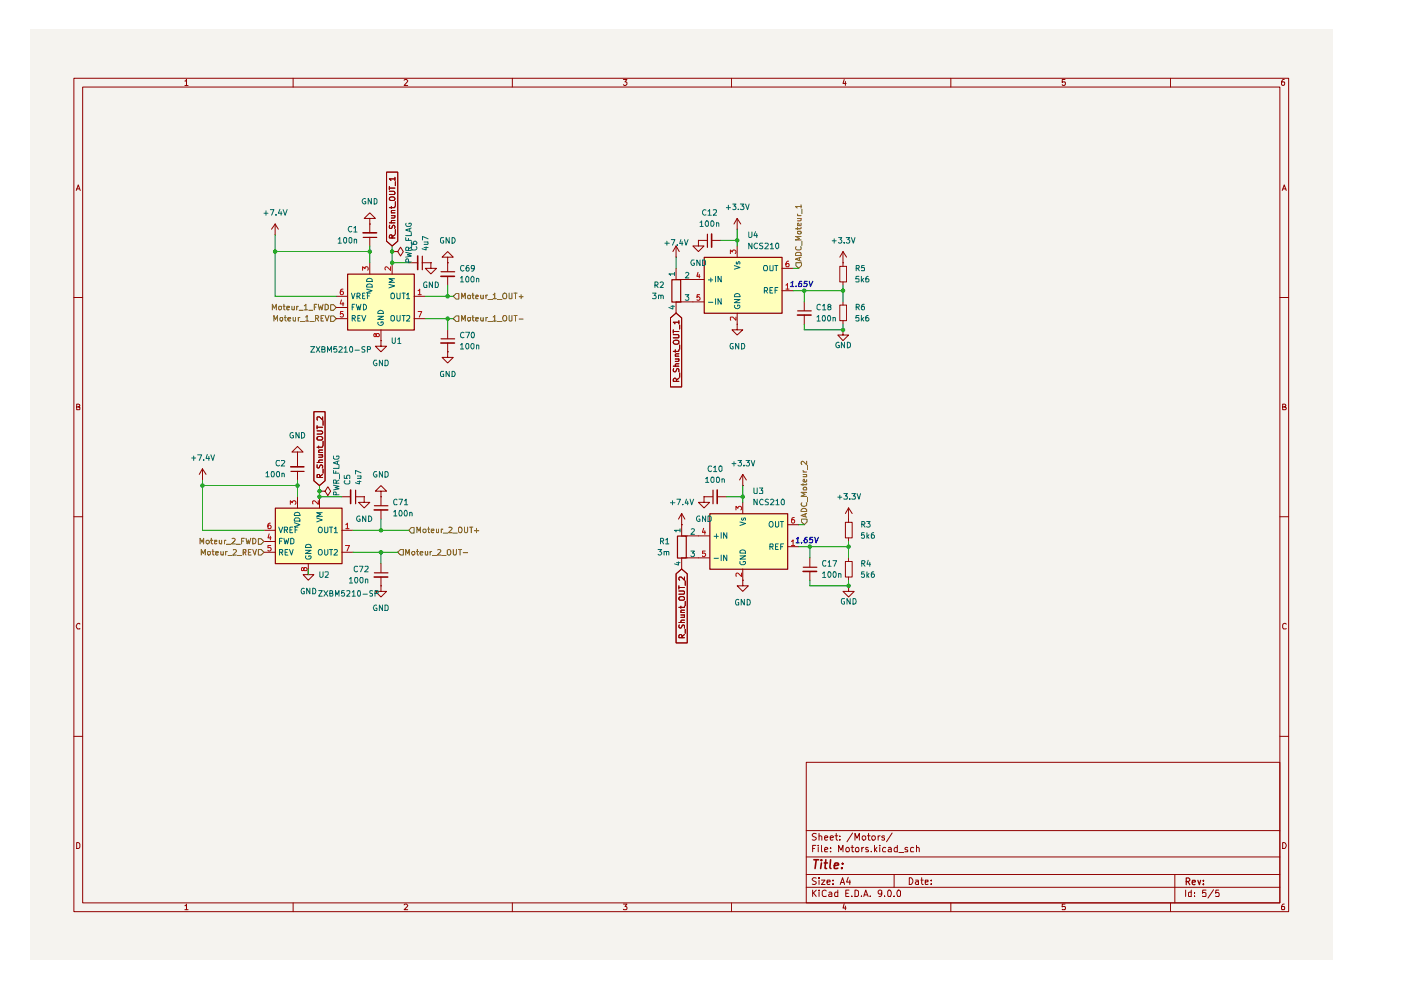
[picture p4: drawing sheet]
<svg xmlns="http://www.w3.org/2000/svg" width="297mm" height="210mm" viewBox="0 0 297 210" stroke-linecap="round" stroke-linejoin="round" font-family="sans-serif">
<path d="M6.3 6.4h276.2v197.1h-276.2z" fill="#f5f3ef"/>
<g fill="none" stroke="#910000" stroke-width=".21">
<path d="M15.7 16.6h257.5v176.7h-257.5zM17.5 18.5h253.9v172.9h-253.9zM39.2 17.2h.2l.1-.4v1.3M39.2 18.1h.7M62.1 16.6v1.9M85.7 17l.2-.2h.3l.2 .3-.7 1h.7M108.6 16.6v1.9M132.2 16.8h.7l-.4 .6 .4 .1v.4l-.2 .2h-.4l-.1-.2M155.1 16.6v1.9M179 16.8l-.3 .9h.7M179.2 17.3v.8M201.6 16.6v1.9"/>
<path d="M225.8 16.8h-.6v.6h.6l.1 .1-.1 .5-.4 .1-.2-.2M248.2 16.6v1.9M272.3 16.8h-.3a.93 .93 0 0 0-.2 1.2h.5l.1-.5-.1-.1h-.5l-.1 .1M16.2 40.4l.4-1.2 .4 1.2M16.3 40h.5M271.9 40.4l.4-1.2 .4 1.2M272 40h.6M15.7 63.1h1.8M271.4 63.1h1.8M16.3 86.3h.4l.2-.3-.1-.2-.5-.1v1.2h.5l.1-.5-.2-.1M271.9 86.3l.6-.1v-.4l-.6-.1v1.2h.6l.2-.4-.3-.2M15.7 109.6h1.8"/>
<path d="M271.4 109.6h1.8M16.9 132.3l-.1-.1a.66 .66 0 0 0-.6 .4 .66 .66 0 0 0 .2 .7h.5M272.7 132.3l-.4-.1-.4 .3v.6l.2 .2h.6M15.7 156.1h1.8M271.4 156.1h1.8M16.3 178.6h.3l.3 .4v.6l-.3 .3h-.3zM170.9 161.6h100.5v29.8h-100.5zM170.9 176.1h100.5M172.3 179.9h.4M173 179.2h-.7v1.4M173.1 176.8l-.6-.1-.3 .3 .1 .3 .7 .2 .1 .2a.51 .51 0 0 1-.4 .4 .51 .51 0 0 1-.5 0M173.5 179.2v.1"/>
<path d="M173.5 179.7v.9M173.7 177.3l.3-.1 .2 .2v.7M173.7 176.7v1.4M174.2 179.2v1.2l.1 .2M174.8 177.6l.7-.1-.1-.2-.4-.1-.2 .2 .1 .7h.5M176 177.6l.7-.1-.1-.2-.4-.1-.2 .2 .1 .7h.5M176.1 179.7v.2M177 177.2h.6M177.3 176.7v1.2l.3 .2M178.1 178v.1M178.1 177.3v.1M180.4 179.7h.6"/>
<path d="M180.7 179.2v1.2l.1 .2h.2M180.8 176.6l-1.2 1.9M181.3 178.1v-1.4l.4 1 .5-1v1.4M182.7 179.7v.9M182.9 177.3h.6l.1 .6-.2 .2h-.4l-.2-.2zM183.1 179.7l-.4 .3M183.9 177.2h.6M184.1 179.7h-.5v.4l.5 .2v.3h-.5M184.1 176.7v1.4h.4M184.9 177.3l.4-.1 .3 .3v.4l-.3 .2h-.2l-.3-.2zM185.4 179.2v1.4M185.9 179.7l-.5 .6"/>
<path d="M186.2 177.2v.9M186.5 179.2v.1M186.5 179.7v.9M186.6 177.2l-.4 .3M187.5 177.3l-.3-.1-.3 .2 .6 .3v.4h-.6M187.8 179.7h-.4a.59 .59 0 0 0-.1 .9h.5M188.4 179.7h.4l.2 .2v.7h-.6l-.1-.3 .2-.2 .5-.1M189.1 176.6l-1.1 1.9M190.2 179.2v1.4l-.5-.1a.6 .6 0 0 1 .1-.8h.4M192.4 179.7a.35 .35 0 0 0-.3 0 .35 .35 0 0 0-.2 .3l.5 .3v.3h-.5M193.7 179.7h-.4l-.3 .3 .1 .6h.6M194.3 179.8v-.1a.36 .36 0 0 1 .6 .2v.7"/>
<path d="M194.3 179.2v1.4M271.9 178.6a.65 .65 0 0 1 .8 .7 .65 .65 0 0 1-.8 .6zM39.2 192h.2l.1-.3v1.2M39.2 192.9h.7M62.1 191.4v1.9M85.7 191.9l.2-.2h.3l.2 .2-.7 1h.7M108.6 191.4v1.9M132.2 191.7h.7l-.4 .5 .4 .2v.3l-.1 .2-.6-.1M155.1 191.4v1.9M170.9 188.1h100.5M170.9 185.4h100.5M170.9 181.7h100.5"/>
<path d="M172.3 188.7v1.4M172.5 189.3l.6 .8M173.1 186.2l-.6-.1-.3 .3 .3 .4 .6 .3a.51 .51 0 0 1-.4 .4 .51 .51 0 0 1-.5 0M173.1 188.7l-.8 .8M173.7 188.7v.2M173.7 186.1v.2M173.7 186.6v.9M173.7 189.1v1M174.2 186.6h.7l-.7 .9h.7M174.8 180.2l.7-.2-.1-.3h-.4l-.2 .2 .1 .7h.5M175.2 188.9l-.4-.2-.5 .4 .1 .8 .2 .2 .6-.1M175.3 187l.7-.1-.1-.3h-.5l-.1 .2 .1 .7h.5"/>
<path d="M175.8 189.2l.4-.1 .2 .3v.7h-.6l-.1-.4 .7-.2M176.1 180.5v.1M176.6 187.4v.1M176.6 186.6v.2M177.6 188.7v1.4h-.6v-.9h.6M177.8 180.6v-1.4l.5 1.1 .4-1.1v1.4M178.1 187.5l.5-1.4 .5 1.4M178.3 187.1h.6M179 191.6l-.3 .9h.7M179.2 192.1v.8M179.3 189.4h.5M179.8 186l-.3 1h.8"/>
<path d="M180 188.7h-.7v1.4h.7M180.2 186.6v.9M180.6 190v.1M181.3 188.7h.3l.4 .4v.6l-.2 .4h-.5zM182.6 190v.1M183.1 190.1l.5-1.4 .5 1.4M183.2 189.7h.7M184.5 190v.1M184.7 180.5v.1M185.5 180.1l.4 .5M186.9 189.3v.2l-.5 .1-.2-.3v-.3l.2-.3 .5 .2v.8l-.2 .4h-.3M187.5 190v.1"/>
<path d="M188.2 189l.3-.3a.78 .78 0 0 1 .6 .6 .78 .78 0 0 1-.3 .8l-.5-.1zM189.6 190v.1M189.6 185.4v2.7M190.3 188.8l.4-.1 .2 .3v.8l-.1 .3h-.5l-.1-.3v-.6zM190.6 180.8h1M192.8 186.1a.72 .72 0 0 1 .8 .7 .72 .72 0 0 1-.8 .7zM194.1 186.6h.5l.1 .9M194.7 186.9h-.4l-.2 .3 .2 .3h.4M195.2 186.6h.5M195.4 186.1v1.2l.3 .2M196.2 187l.6-.1v-.3h-.6v.9h.6M197.4 187.4v.1"/>
<path d="M197.4 186.6v.2M201.6 191.4v1.9M225.8 191.7h-.6v.6l.6-.1 .1 .2-.1 .5-.6-.1M248.2 191.4v1.9M249.1 185.4v6M251.4 188.7v1.4M252.6 188.7v1.4h-.5l-.1-.8 .2-.2 .4 .1M253.2 190v.1M253.2 189.2v.2M255.7 188.7h-.7l-.1 .7 .2-.2 .5 .1 .1 .7h-.8M257.3 188.6l-1.2 1.8M258.4 188.7h-.6l-.1 .7 .2-.2 .5 .1v.8l-.7-.1"/>
<path d="M272.3 191.7h-.3a.93 .93 0 0 0-.2 1.2h.5l.1-.5-.1-.2h-.5l-.1 .2"/>
<circle cx="179.7" cy="180.2" r=".44"/>
<circle cx="181.7" cy="180.2" r=".44"/>
</g>
<path d="M251.5 186.9h.5l.3-.3v-.2l-.3-.3h-.5v1.5M251.8 186.9l.5 .7M252.8 187.1l.6-.1v-.4h-.5l-.1 .2 .1 .7h.5M254 186.6l.3 1 .3-1M255.1 187.4v.2M255.1 186.6v.2" fill="none" stroke="#910000" stroke-width=".25"/>
<path d="M172.6 182.3h1M173.1 182.3l-.3 1.8M174.2 182.3v.2M174.2 183l-.2 1.1M174.8 183h.6M175.1 182.3l-.2 1.8h.4M176.1 182.3l-.2 1.6 .3 .2M176.9 183.6l.9-.2-.1-.4h-.7l-.1 .9 .1 .2h.6M178.5 184v.1M178.6 183v.2" fill="none" stroke="#910000" stroke-width=".34"/>
<g fill="#ffb">
<path d="M149.3 54.5h16.5v11.9h-16.5z"/>
<path d="M58.3 107.7h14.2v11.8h-14.2z"/>
<path d="M73.7 58.1h14.1v11.8h-14.1z"/>
<path d="M150.5 108.9h16.5v11.8h-16.5z"/>
</g>
<path d="M168.7 55.7h1.2v.6l-.6 .6-.6-.6z" fill="#f5f3ef"/>
<g fill="none" stroke="#765500" stroke-width=".21">
<path d="M168.7 55.7h1.2v.6l-.6 .6-.6-.6zM168.7 53.7l.3-.2h.6l.2 .2v.5h-1.1zM168.8 52.3l-.1 .4 .3 .3h.6l.2-.2v-.5M169.1 45.4l.2 .3M169.1 48.2v.5M169.1 46.3h.7M169.1 45.7h.7M169.2 49h.6v.5h-.6zM169.5 54.7v.5M169.8 46.3v.4l-.7 .1M169.8 54.5l-1.1 .4 1.1 .5M169.8 50.1h-1.1l.8 .4-.8 .4h1.1"/>
<path d="M169.8 48.2v.2l-.1 .1h-1M169.8 47.3v.5h-.6v-.5h.1l.2 .5M169.8 43.8h-1.1l.3 .3M169.8 43.4v.7M170 44.4v.9M170 51.1v1"/>
</g>
<path d="M142.5 59.3h1.8v4.8h-1.8zM149.3 54.6h16.5v11.8h-16.5zM150 49.7v2.8M169.1 65.9h2.9" fill="none" stroke="#910000" stroke-width=".25"/>
<g fill="none" stroke="#910000" stroke-width=".21">
<path d="M143.3 54.5h.1M143.3 56.9v2.4h6M143.3 52.2v2.3M143.3 52.2l-.6 1.1M143.3 52.2l.7 1.1M148.1 51v1.2h1.2l-1.2 1.1-1.2-1.1h1.2M148.1 51h.1M148.1 51h1.8M150.9 51h1.9M156.3 48.6h.1M156.3 46.3v2.3M156.3 52.2v2.3"/>
<path d="M156.3 46.3l-.7 1.2M156.3 46.3l.8 1.2M165.8 56.9h2.3M178.1 56.5h1.4v3.3h-1.4zM178.7 55.7h.1M178.7 53.3v3.2M178.7 59.8v.7M178.7 53.3l-.6 1.2M178.7 53.3l.8 1.2M142.2 67.4l1.1-1 1.2 1v14.6h-2.3zM142.7 71h1.1l.1 .1-.1 .5h-1.1M142.7 77.6h1.2"/>
<path d="M142.7 69.9v.7M142.7 70.3h1.2M142.8 78.1l-.1 .6 .2 .1h.4l.3-.7 .3 .2v.5M142.8 72.3a.87 .87 0 0 1 1.1 0v.5a.77 .77 0 0 1-1.2-.2zM143.2 76.1h.7M143.2 75.5h.7M143.2 74.2v.5M143.8 76.1l.1 .4-.7 .1M143.9 77.1h-.6l-.1 .2 .1 .3M143.9 75h-.6l-.1 .2 .1 .3M143.9 74.2v.2l-.1 .1h-1.1M143.9 68.3h-1.2l.4 .4"/>
<path d="M143.9 68v.7M144.1 68.9v.9M144.1 73.2v.9M144.1 79.1v.9M149.3 64h-6v2.4M156.3 68.7v1.2h1.2l-1.2 1.1-1.1-1.1h1.1M156.3 68.7h.1M156.3 66.4v2.3M165.8 61.6h2.3M170.5 64v1.9M170.5 66.8v1.9M178.1 64.7h1.4v3.3h-1.4z"/>
<path d="M178.7 69.9v1.1h-1.1l1.1 1.2 1.2-1.2h-1.2M178.7 69.9h.1M178.7 64v.7M178.7 68v.7M143.4 80.9v-.5l-.2-.2-.5 .2v.5h1.2M143.9 80.2l-.5 .4"/>
</g>
<path d="M148 57.7l-.3 .9h.7M148.3 58.2v.7M154.9 53.8v-.8l.4 .4 .1-.3 .4-.1 .2 .3v.3l-.1 .2M167.2 55.4h-.2a.93 .93 0 0 0-.3 1.2h.5l.1-.6-.1-.1h-.5l-.1 .1M148.3 62.5h-.5l-.1 .6 .5-.2 .2 .3-.1 .4h-.6M156 67.2v.7l-.6-.7-.5 .1v.6M166.6 60.5l.4-.4v1.2M166.6 61.3h.7" fill="none" stroke="#b90000" stroke-width=".21"/>
<g fill="none" stroke="#006665" stroke-width=".21">
<path d="M143 58.1h-1.2l.4 .3M143 57.7v.7M145.4 57.9l.4-.2 .2 .4-.7 .8h.7M150.2 59.4h.9M150.7 58.9v.9M151.7 58.6v1.2M152.9 58.6v1.2l-.7-1.2v1.2M155.7 56.3l1.2 .4-1.2 .4M156.1 55.5v.5h.4v-.4l.2-.1 .2 .1-.1 .4M162.1 56.3h.5l.1 .3-.1 .8h-.5l-.2-.3zM163.2 56.3l.1 1.1h.4l.2-.2v-.9M164.3 56.3h.6"/>
<path d="M164.6 56.3v1.1M142.2 64.9h.8M142.7 64.8v.7l-.9-.3M145.3 62.5h.7l-.4 .4 .4 .3v.4h-.7M150.2 64.1h.9M151.7 63.3v1.2M152.9 63.3v1.2l-.7-1.2v1.2M155.7 63.5h1.2l-1.2 .7h1.2M155.8 64.8a.52 .52 0 0 0 .5 .7 .52 .52 0 0 0 .4-.8h-.3v.2M155.8 62.5a.61 .61 0 0 1 .7-.2 .61 .61 0 0 1 .4 .6h-1.2zM162.1 61.6h.5l.1-.1v-.4l-.1-.1h-.5v1.1M162.4 61.6l.3 .5"/>
<path d="M163.2 61.6h.5M163.8 61h-.6v1.1h.6M164.3 61.6h.5M164.9 61h-.6v1.1"/>
</g>
<path d="M150.9 49.6v2.8M169.1 66.8h2.9" fill="none" stroke="#910000" stroke-width=".34"/>
<path d="M84.9 116.5h.6v1.2h-.6l-.6-.6z" fill="#f5f3ef"/>
<g fill="none" stroke="#765500" stroke-width=".21">
<path d="M84.9 116.5h.6v1.2h-.6l-.6-.6zM86 117.7v-1.2l.4 .8 .4-.8v1.2M87.3 117.1l.2-.2h.3l.2 .2v.3l-.5 .3-.2-.3zM88.3 116.9h.4M88.5 116.5v1.1l.2 .1M89.1 117.3l.6-.1-.1-.3h-.4l-.1 .2v.4l.1 .2 .4-.1M90.2 116.9v.7l.3 .1 .2-.2M90.7 116.9v.8M91.2 116.9v.8M91.5 116.9l-.3 .2M91.7 117.8h.8M92.8 116.6l.4-.1 .3 .3-.8 .9h.8"/>
<path d="M93.6 117.8h1M94.8 116.7l.5-.2a.65 .65 0 0 1 .3 .7 .65 .65 0 0 1-.5 .5l-.3-.2zM96.1 116.5v.9l.3 .3 .4-.3v-.9M97.2 116.5h.7M97.5 116.5v1.2M98.2 117.2h.9"/>
</g>
<path d="M87.2 111.8h.6v1.2h-.6l-.5-.6z" fill="#f5f3ef"/>
<g fill="none" stroke="#765500" stroke-width=".21">
<path d="M87.2 111.8h.6v1.2h-.6l-.5-.6zM88.4 112.9v-1.1l.4 .8 .4-.8v1.1M89.7 112.4l.1-.2h.4l.1 .2v.5h-.6zM90.7 112.2h.4M90.8 111.8v1.1h.3M91.4 112.5l.6-.1-.1-.2h-.4l-.1 .2v.4l.2 .1h.3M92.5 112.2v.7h.5M93 112.2v.7M93.6 112.2v.7M93.9 112.2h-.3v.2M94 113h.9M95.2 111.8h.4l.2 .3-.7 .8h.7"/>
<path d="M96 113h.9M97.2 111.9l.5-.1a.65 .65 0 0 1 .3 .6 .65 .65 0 0 1-.5 .5l-.3-.1zM98.5 111.8v.9a.35 .35 0 0 0 .3 .3 .35 .35 0 0 0 .3-.3v-.9M99.6 111.8h.6M99.9 111.8v1.1M100.6 112.5h.9M101 112v.9"/>
</g>
<path d="M58.4 107.7h14.1v11.8h-14.1zM75.4 103.9v2.9M79.4 107.2h2.9M79.4 121.5h2.9" fill="none" stroke="#910000" stroke-width=".25"/>
<path d="M74.3 103.9v2.9M79.3 108.1h2.9M79.3 122.3h2.9" fill="none" stroke="#910000" stroke-width=".34"/>
<g fill="none" stroke="#910000" stroke-width=".21">
<path d="M63.1 95.8h1.2l-1.2-1.1-1.2 1.1h1.2v1.2M63.1 97h.1M66.5 87.3h2.4v14.6l-1.2 1.1-1.2-1.1zM67.2 98.6v.5h.5l.2-.5h.3l.2 .2-.1 .4M67.2 92.7a.86 .86 0 0 1 1.2 .1l-.2 .5h-.8l-.2-.2zM67.2 91.4h1l.2 .2-.2 .4h-1M67.2 98h1.2M67.2 90.3v.6M67.2 90.6h1.2M67.6 96.4h.8M67.6 95.9h.8M67.6 94.6v.4"/>
<path d="M68.2 96.4l.2 .2-.1 .3h-.7M68.4 97.5h-.7l-.1 .2 .1 .3M68.4 95.4h-.8v.4l.1 .1M68.4 94.6l-.1 .2h-1.1M68.4 88.4v.7l-.7-.7h-.4v.7M68.5 89.2v1M68.5 93.6v.9M68.5 99.5v.8M56 112.4h2.3M56 114.8h2.3M56 117.1h2.3M63.1 105.3v2.4"/>
<path d="M65.4 119.5v2.3h-1.1l1.1 1.2 1.1-1.2h-1.1v-1.2M67.7 104.1h1.2l.6-.9 .6 .9-.6 1-.6-1M67.7 104.1h.1M67.7 105.3v2.4M67.8 101.3l-.1-.6h-.5v.6h1.2M68.4 100.6l-.6 .4M72.5 112.4h2.3M72.5 117.1h2.3M72.5 105.3h1.8M75.4 105.3h1.8M77.2 105.3v1.2h1.2l-1.2 1.2-1.2-1.2h1.2M77.2 105.3h.1"/>
<path d="M80.8 104.1h1.2l-1.2-1.1-1.2 1.1h1.2v1.2M80.8 105.3h.1M80.8 105.3v1.9M80.8 108.1v2M80.8 119.5v1.9M65.4 120.6h.1M80.8 124.2v1.2h1.2l-1.2 1.2-1.2-1.2h1.2M80.8 124.2h.1M80.8 122.3v1.9"/>
</g>
<path d="M57.1 113.2l-.3 .8h.7M57.3 110.9l-.5 .3v.8h.6l.1-.4-.3-.3h-.2l-.2 .3M57.3 113.7v.8M57.4 115.7h-.6v.5h.6l.1 .4-.3 .2-.4-.1M61.6 106.9v-.7l.4 .4 .1-.3h.6v.5l-.1 .1M67.5 106.2v.7l-.9-.7-.3 .1 .1 .5M73.2 115.7h.9l-.5 1.1M73.3 111.3l.4-.4v1.2M73.3 112.1h.7M64.4 120.6l.2-.3h.3l.2 .3-.2 .4h-.4l-.1-.4-.3-.3-.2 .2v.4l.4 .1 .1-.2" fill="none" stroke="#b90000" stroke-width=".21"/>
<g fill="none" stroke="#006665" stroke-width=".21">
<path d="M59.1 111.8l.4 1.1 .4-1.1M59.3 117.1h.6v-.5l-.6-.1v1.2M59.3 114.7h.4M59.6 117.1l.3 .6M59.9 114.1h-.6v1.2M60.2 114.1l.3 1.2 .2-.8 .3 .8 .2-1.2M60.3 112.4h.6l.1-.6h-.7v1.1M60.5 117.1h.4M60.6 112.4l.4 .5M61 116.5h-.5v1.2h.5M61.4 116.5l.4 1.2 .3-1.2M61.5 112.4h.4"/>
<path d="M61.6 114.1h.4l.3 .3v.7l-.3 .2h-.4zM62.1 111.8h-.6v1.1h.6M62.4 110.8l1.2 .5-1.2 .4M62.5 110l.2-.2h.6l.3 .4v.3h-1.2zM62.6 108.7h.8l.2 .6h-1.2zM62.6 112.4h.4M63.2 111.8h-.6v1.1M64.8 116.7h1.2l-1.2 .6h1.2M64.9 117.9a.45 .45 0 0 0 .1 .6h.6l.3-.1v-.5h-.5v.1M64.9 115.5h.9l.2 .6h-1.2zM67.1 109.8l1.2 .4-1.2 .5M67.6 111.9l.2-.1a.6 .6 0 0 1 .6 .6 .6 .6 0 0 1-.6 .5l-.3-.4z"/>
<path d="M67.6 116.6l.2-.1a.6 .6 0 0 1 .6 .6 .6 .6 0 0 1-.6 .6l-.3-.4zM68.3 108.7h-1.2l.9 .4-.9 .4h1.2M68.8 111.8v1.1h.2h.4l.1-.2v-.9M68.8 116.5v1l.2 .2h.3l.2-.3v-.9M69.8 111.8h.7M69.8 116.5h.7M70.2 111.8v1.1M70.2 116.5v1.2M70.9 112.1l.3-.3v1.1M70.9 116.6l.4-.1 .2 .3-.7 .9h.7M70.9 112.9h.6"/>
</g>
<path d="M54.8 116.5h.6l.6 .6-.6 .6h-.6z" fill="#f5f3ef"/>
<g fill="none" stroke="#765500" stroke-width=".21">
<path d="M42.7 117.7v-1.2l.4 .8 .4-.8v1.2M44 117l.5-.1v.7l-.3 .1-.2-.2zM45 116.9h.4M45.1 116.5v1.1l.3 .1M45.7 117.3l.6-.1-.1-.3h-.4l-.1 .2v.4l.2 .2 .3-.1M46.8 116.9v.7l.4 .1 .1-.2M47.3 116.9v.8M47.8 116.9v.8M48.2 116.9l-.4 .2M48.3 117.8h.9M49.4 116.6l.5-.1 .2 .3-.7 .9h.7M50.4 117.8h.8"/>
<path d="M51.6 117.1h.5l.1-.5-.6-.1v1.2M51.8 117.1l.4 .6M52.7 117.1h.4M53.3 116.5h-.6v1.2h.6M53.6 116.5l.4 1.2 .4-1.2M54.8 116.5h.6l.6 .6-.6 .6h-.6z"/>
</g>
<path d="M54.8 114.2h.6l.6 .6-.6 .6h-.6z" fill="#f5f3ef"/>
<g fill="none" stroke="#765500" stroke-width=".21">
<path d="M42.4 115.3v-1.2l.4 .9 .4-.9v1.2M43.7 114.7l.2-.1h.3l.2 .1-.1 .5h-.5zM44.6 114.6h.5M44.8 114.1v1l.3 .2M45.5 114.9l.5-.1v-.2h-.5v.6h.5M46.5 114.6v.5l.2 .2 .3-.1M47 114.6v.7M47.6 114.6v.7M47.9 114.6h-.2l-.1 .1M48 115.4h.9M49.2 114.2l.4-.1 .3 .4-.8 .8h.8M50 115.4h1"/>
<path d="M51.2 114.7h.4M51.8 114.1h-.6v1.2M52.2 114.1l.2 1.2 .3-.8 .1 .8 .4-1.2M53.6 114.1l.6 .2 .1 .3-.1 .5-.4 .2h-.2zM54.8 114.2h.6l.6 .6-.6 .6h-.6z"/>
</g>
<g fill="none" stroke="#910000" stroke-width=".21">
<path d="M58.3 49.8h.1M58.3 47.5l-.7 1.1M58.3 47.5l.7 1.1M58.3 47.5v2.3M78.4 46.3h1.2l-1.2-1.2-1.2 1.2h1.2v1.2M78.4 47.5h.1M78.4 47.5v1.9M78.4 50.3v1.9M42.9 99.4l-.7 1.2M42.9 99.4l.8 1.2M42.9 99.4v2.4M63.1 97v2"/>
<path d="M63.1 99.9v1.9M42.9 101.8h.1"/>
</g>
<path d="M77 50.3h2.9M61.7 99.9h2.8" fill="none" stroke="#910000" stroke-width=".25"/>
<path d="M77 49.4h2.8M61.6 99h2.8" fill="none" stroke="#910000" stroke-width=".34"/>
<path d="M96.1 62.8l.6-.6h.6v1.2h-.6z" fill="#f5f3ef"/>
<g fill="none" stroke="#765500" stroke-width=".21">
<path d="M96.7 62.2h.6v1.2h-.6l-.6-.6zM97.9 63.3v-1.2l.3 .9 .4-.9v1.2M99.2 62.7h.5v.6h-.5zM100.1 62.6h.4M100.2 62.1v1.1l.3 .1M100.8 63l.6-.2-.1-.2-.5 .1v.5l.1 .1h.4M101.9 62.6l.1 .7 .4-.1M102.4 62.6v.7M103 62.6v.7M103.4 62.6l-.4 .1v.1M103.5 63.5h.9M104.6 62.5h.1l.2-.4v1.2"/>
<path d="M104.6 63.3h.6M105.5 63.5h.9M106.7 62.3l.2-.2 .4 .1a.87 .87 0 0 1 0 1.1h-.5l-.2-.3zM107.9 62.1l.1 1.2 .5-.1v-1.1M109 62.1h.6M109.3 62.1v1.2M110.1 62.9h.8M110.5 62.5v.8"/>
</g>
<path d="M96.7 67h.6v1.2h-.6l-.6-.6z" fill="#f5f3ef"/>
<g fill="none" stroke="#765500" stroke-width=".21">
<path d="M96.7 67h.6v1.2h-.6l-.6-.6zM97.9 68.1v-1.2l.3 .8 .4-.8v1.2M99.2 67.3l.5 .1v.6h-.5zM100.1 67.3h.4M100.2 66.9v1l.3 .2M100.8 67.6h.6l-.1-.3h-.4l-.1 .2v.4l.2 .2 .3-.1M101.9 67.3v.6l.2 .2 .3-.1M102.4 67.3v.8M103 67.3v.8M103.4 67.3h-.3l-.1 .2M103.5 68.2h.9M104.6 67.2l.3-.3v1.2"/>
<path d="M104.6 68.1h.6M105.5 68.2h.9M106.7 67.1l.2-.2a.6 .6 0 0 1 .6 .6 .6 .6 0 0 1-.6 .6l-.3-.5zM107.9 66.9v1.1l.2 .1 .4-.1v-1.1M109 66.9h.6M109.3 66.9v1.2M110.1 67.6h.8"/>
</g>
<path d="M89.5 54.3v2.9M93.5 57.6h2.9M93.5 71.8h2.9" fill="none" stroke="#910000" stroke-width=".25"/>
<path d="M88.6 54.3v2.8M93.5 58.6h2.9M93.5 72.7h2.9" fill="none" stroke="#910000" stroke-width=".34"/>
<g fill="none" stroke="#910000" stroke-width=".21">
<path d="M82 36.5h2.3v14.6l-1.2 1.1-1.1-1.1zM82.5 39.5v.7M82.5 39.9h1.2M83.7 37.9h-1.2l.4 .4M83.7 37.6v.7M83.8 38.5v.9M82.5 40.6h1l.2 .2v.4h-1.2M82.5 47.2h1.2M82.6 47.8v.6h.4l.4-.6 .3 .2v.4M82.6 41.9l.7-.2 .4 .2v.3l-.1 .3h-.9l-.2-.3zM83 45.7h.7M83 45.1h.7"/>
<path d="M83 43.8v.4M83.1 50.5v-.6h-.5l-.1 .6h1.2M83.1 53.3h1.2l.6-.9 .6 .9-.6 1-.6-1M83.1 53.3h.1M83.7 45.7v.4l-.1 .1h-.6M83.7 46.7l-.7 .1 .1 .4M83.7 44.6l-.7 .1 .1 .4M83.7 43.8v.2h-1.2M83.7 49.8l-.6 .4M83.8 42.8v.9M83.8 48.7v.9M86.7 55.7h1.9"/>
<path d="M89.5 55.7h1.9M91.4 55.7v1.2h1.1l-1.1 1.2-1.2-1.2h1.2M91.4 55.7h.1M94.9 54.5h1.2l-1.2-1.2-1.2 1.2h1.2v1.2M94.9 55.7h.1M94.9 55.7v1.9M94.9 58.6v1.9M94.9 74.6v1.2h1.2l-1.2 1.2-1.2-1.2h1.2M94.9 74.6h.1M94.9 69.9v1.9M94.9 72.7v1.9"/>
</g>
<path d="M70.1 64.6h.6l.6 .6-.6 .6h-.6z" fill="#f5f3ef"/>
<g fill="none" stroke="#765500" stroke-width=".21">
<path d="M57.7 65.7v-1.2l.5 .9 .4-.9v1.2M59.1 65l.5-.1v.7h-.5zM60 64.9h.5M60.2 64.5v1.1l.3 .1M60.8 65.3l.6-.1-.1-.3h-.4l-.1 .2v.4l.2 .2 .3-.1M61.9 64.9v.7h.5M62.4 64.9v.8M62.9 64.9v.8M63.2 64.9l-.3 .2M63.4 65.8h.9M64.5 64.9l.4-.4v1.2M64.5 65.7h.7"/>
<path d="M65.4 65.8h.9M66.6 65.1h.4M67.1 64.5h-.5v1.2M67.5 64.5l.2 1.2 .3-.8 .2 .8 .3-1.2M68.9 64.5h.4l.3 .3v.6l-.3 .3h-.4zM70.1 64.6h.6l.6 .6-.6 .6h-.6z"/>
</g>
<path d="M70.1 67h.6l.6 .6-.6 .6h-.6z" fill="#f5f3ef"/>
<g fill="none" stroke="#765500" stroke-width=".21">
<path d="M58.1 68.1v-1.2l.3 .8 .4-.8v1.2M59.4 67.3h.5v.2l-.1 .6-.4-.3zM60.3 67.3h.4M60.5 66.9v1l.2 .2M61 67.6h.6v-.3h-.5l-.1 .2v.4l.2 .2 .4-.1M62.1 67.3v.6l.2 .2 .4-.1M62.7 67.3v.8M63.2 67.3v.8M63.6 67.3h-.3l-.1 .2M63.7 68.2h.9M64.8 67.2l.3-.3v1.2M64.8 68.1h.6"/>
<path d="M65.7 68.2h.9M66.9 67.5h.5l.2-.2-.1-.3-.6-.1v1.2M67.1 67.5l.5 .6M68.1 67.5h.3M68.6 66.9h-.5v1.2h.5M68.9 66.9l.4 1.2 .5-1.2M70.1 67h.6l.6 .6-.6 .6h-.6z"/>
</g>
<g fill="none" stroke="#910000" stroke-width=".21">
<path d="M78.4 55.7v2.4M83.1 55.7v2.4M71.3 62.8h2.4M71.3 65.2h2.4M71.3 67.6h2.4M80.8 72.2v1.2h1.2l-1.2 1.2-1.2-1.2h1.2M80.8 72.2h.1M80.8 69.9v2.3M87.8 62.8h2.4M87.8 67.6h2.4M144.5 111.3h.1M144.5 108.9l.7 1.2"/>
<path d="M144.5 108.9l-.7 1.2M144.5 108.9v4.7h3.6M148.1 118.3h-3.6v2.3M149.3 105.3v1.2h1.2l-1.2 1.2-1.2-1.2h1.2M149.3 105.3h.1M179.2 110.7h1.5v3.3h-1.5zM179.9 110.1h.1M179.9 107.7l-.7 1.2M179.9 107.7l.8 1.2M179.9 107.7v3M179.9 114v.8M143.3 121.7l1.2-1.1 1.2 1.1v14.6h-2.4z"/>
<path d="M143.9 126.7a.86 .86 0 0 1 1.2 0v.4l-.2 .2h-.8zM143.9 125.3l1.2 .1v.5l-1.2 .1M143.9 132h1.2M143.9 124.2v.7M143.9 124.5h1.2M144 132.5v.6h.4l.2-.5 .3-.1 .2 .1v.6M144.4 130.4h.7M144.4 129.9h.7M144.4 128.5v.4M144.6 135.2l-.1-.6h-.5l-.1 .6h1.2M145 130.4l.1 .5h-.7M145.1 131.5h-.6l-.1 .2v.3"/>
<path d="M145.1 129.4h-.7v.5M145.1 128.5v.3h-1.2M145.1 122.3v.7l-.7-.7h-.3l-.2 .2v.4l.2 .1M145.1 134.5l-.5 .5M145.3 123.2v.9M145.3 127.5v.9M145.3 133.4v.9M157.5 123v1.2h1.2l-1.2 1.2-1.2-1.2h1.2M157.5 123h.1"/>
</g>
<path d="M73.7 58.1h14.1v11.9h-14.1zM143.6 113.7h1.9v4.6h-1.9z" fill="none" stroke="#910000" stroke-width=".25"/>
<path d="M76.9 57.3v-.7l.5 .4v-.4h.6v.7M82.8 56.6v.7l-.8-.7-.4 .2 .1 .4M72.4 63.6l-.3 .8h.8M72.7 61.3l-.4 .1-.2 .8a.35 .35 0 0 0 .4 .3 .35 .35 0 0 0 .3-.3v-.2l-.2-.3-.5 .3M72.7 66h-.5l-.1 .6 .2-.1h.4v.6h-.6M72.7 64.1v.8M79.8 71l.2-.3 .4 .3-.1 .4h-.5l-.1-.6h-.4v.6h.4l.1-.2M88.6 61.6l.4-.3v1.2M88.6 66h.8l-.5 1.2M88.6 62.5h.7" fill="none" stroke="#b90000" stroke-width=".21"/>
<g fill="none" stroke="#006665" stroke-width=".21">
<path d="M77.9 59.1h.8l.2 .2v.4h-1.2zM83.7 59.1h-1.2l.8 .3-.8 .5h1.2M74.5 62.1l.3 1.2 .5-1.2M74.7 67.5h.5l.2-.2-.1-.3-.6-.1v1.2M74.7 65.1h.3M74.9 67.5l.5 .6M75.2 64.5h-.5v1.2M75.5 64.5l.4 1.2 .1-.8 .3 .8 .2-1.2M75.7 62.8h.4l.3-.4-.3-.3h-.4v1.2M75.9 67.5h.3M75.9 62.8l.5 .5M76.4 66.9h-.5v1.2h.5"/>
<path d="M76.7 66.9l.4 1.2 .5-1.2M76.9 62.7h.3M77 64.5a.6 .6 0 0 1 .7 .6 .6 .6 0 0 1-.7 .6zM77.4 62.1h-.5v1.2h.5M77.7 61.3l1.2 .3-1.2 .5M77.9 60.3h.8l.2 .2v.4h-1.2zM77.9 62.7h.4M78.5 62.1h-.6v1.2M80.1 67.1h1.2l-1.2 .6h1.2M80.2 68.3v.4l.4 .3 .4-.1 .3-.3-.1-.4h-.4v.3M80.2 66l.6-.2a.57 .57 0 0 1 .5 .7h-1.2zM82.5 60.3l1.2 .3-1.2 .4"/>
<path d="M82.9 62.3l.5-.2a.86 .86 0 0 1 .1 1.2h-.4l-.2-.1zM82.9 67.1l.5-.2a.65 .65 0 0 1 .3 .7 .65 .65 0 0 1-.6 .5l-.2-.2zM84.2 62.1v1.2h.6v-.1v-1.1M84.2 66.9v.9a.35 .35 0 0 0 .3 .3 .35 .35 0 0 0 .3-.3v-.9M85.3 62.1h.6M85.3 66.9h.6M85.6 62.1v1.2M85.6 66.9v1.2M86.2 62.5h.2l.1-.4v1.2M86.2 67h.7v.4l-.7 .7h.7M86.2 63.3h.7M143.4 119.3h.8"/>
<path d="M143.8 119.1v.7l-.8-.3M144.2 112.4h-1.2l.3 .2v.2M144.2 112.1v.7M146.5 116.8h.7l-.4 .5h.4v.6l-.6 .1-.1-.1M146.6 112.2l.4-.1 .2 .3-.7 .9h.7"/>
</g>
<path d="M169.9 110.1h1.2v.6l-.6 .6-.6-.6z" fill="#f5f3ef"/>
<g fill="none" stroke="#765500" stroke-width=".21">
<path d="M170.3 99.7l.2 .4M171 97.8v.8l-.8-.8-.4 .2 .2 .5M171.2 98.7v.9M169.9 110.1h1.2v.6l-.6 .6-.6-.6zM169.9 108l.4-.2 .5 .1 .2 .1v.5h-1.2zM170 106.6l-.2 .2a.67 .67 0 0 0 .6 .6 .67 .67 0 0 0 .6-.3l-.1-.5M170.3 102.5v.5M170.3 100.6h.7M170.3 100.1h.7M170.3 103.4l.6-.1 .1 .2v.3l-.7 .1zM170.7 109v.6M170.9 100.6l.1 .5h-.7"/>
<path d="M171 108.9l-1.2 .4 1.2 .3M171 104.4h-1.2l.9 .4-.9 .4h1.2M171 102.5v.3h-1.2M171 101.7v.4l-.1 .1h-.5l-.1-.4 .2-.2 .2 .6M171.2 105.5v.9"/>
</g>
<g fill="none" stroke="#910000" stroke-width=".21">
<path d="M82 36.5h2.3v14.6l-1.2 1.1-1.1-1.1zM82.5 39.5v.7M82.5 39.9h1.2M83.7 37.9h-1.2l.4 .4M83.7 37.6v.7M83.8 38.5v.9M82.5 40.6h1l.2 .2v.4h-1.2M82.5 47.2h1.2M82.6 47.8v.6h.4l.4-.6 .3 .2v.4M82.6 41.9l.7-.2 .4 .2v.3l-.1 .3h-.9l-.2-.3zM83 45.7h.7M83 45.1h.7"/>
<path d="M83 43.8v.4M83.1 50.5v-.6h-.5l-.1 .6h1.2M83.7 45.7v.4l-.1 .1h-.6M83.7 46.7l-.7 .1 .1 .4M83.7 44.6l-.7 .1 .1 .4M83.7 43.8v.2h-1.2M83.7 49.8l-.6 .4M83.8 42.8v.9M83.8 48.7v.9M142.2 67.4l1.1-1 1.2 1v14.6h-2.3zM142.7 71h1.1l.1 .1-.1 .5h-1.1M142.7 77.6h1.2"/>
<path d="M142.7 69.9v.7M142.7 70.3h1.2M142.8 78.1l-.1 .6 .2 .1h.4l.3-.7 .3 .2v.5M142.8 72.3a.87 .87 0 0 1 1.1 0v.5a.77 .77 0 0 1-1.2-.2zM143.2 76.1h.7M143.2 75.5h.7M143.2 74.2v.5M143.8 76.1l.1 .4-.7 .1M143.9 77.1h-.6l-.1 .2 .1 .3M143.9 75h-.6l-.1 .2 .1 .3M143.9 74.2v.2l-.1 .1h-1.1M143.9 68.3h-1.2l.4 .4"/>
<path d="M143.9 68v.7M144.1 68.9v.9M144.1 73.2v.9M144.1 79.1v.9M66.5 87.3h2.4v14.6l-1.2 1.1-1.2-1.1zM67.2 98.6v.5h.5l.2-.5h.3l.2 .2-.1 .4M67.2 92.7a.86 .86 0 0 1 1.2 .1l-.2 .5h-.8l-.2-.2zM67.2 91.4h1l.2 .2-.2 .4h-1M67.2 98h1.2M67.2 90.3v.6M67.2 90.6h1.2M67.6 96.4h.8"/>
<path d="M67.6 95.9h.8M67.6 94.6v.4M68.2 96.4l.2 .2-.1 .3h-.7M68.4 97.5h-.7l-.1 .2 .1 .3M68.4 95.4h-.8v.4l.1 .1M68.4 94.6l-.1 .2h-1.1M68.4 88.4v.7l-.7-.7h-.4v.7M68.5 89.2v1M68.5 93.6v.9M68.5 99.5v.8M143.4 80.9v-.5l-.2-.2-.5 .2v.5h1.2M143.9 80.2l-.5 .4"/>
<path d="M67.8 101.3l-.1-.6h-.5v.6h1.2M68.4 100.6l-.6 .4M148.1 113.6h2.4M148.1 118.3h2.4M149.3 105.3h1.8M152.1 105.3h1.9M157.5 103h.1M157.5 100.6l-.7 1.2M157.5 100.6l.7 1.2M157.5 100.6v2.4M157.5 106.5v2.4M167 111.3h2.3"/>
<path d="M167 115.9h2.3M171.7 118.3v1.9M179.2 119h1.5v3.3h-1.5zM179.9 118.3v.7M143.3 121.7l1.2-1.1 1.2 1.1v14.6h-2.4zM143.9 126.7a.86 .86 0 0 1 1.2 0v.4l-.2 .2h-.8zM143.9 125.3l1.2 .1v.5l-1.2 .1M143.9 124.2v.7M143.9 132h1.2M143.9 124.5h1.2M144 132.5v.6h.4l.2-.5 .3-.1 .2 .1v.6M144.4 130.4h.7"/>
<path d="M144.4 129.9h.7M144.4 128.5v.4M144.6 135.2l-.1-.6h-.5l-.1 .6h1.2M145 130.4l.1 .5h-.7M145.1 131.5h-.6l-.1 .2v.3M145.1 129.4h-.7v.5M145.1 128.5v.3h-1.2M145.1 122.3v.7l-.7-.7h-.3l-.2 .2v.4l.2 .1M145.1 134.5l-.5 .5M145.3 123.2v.9M145.3 127.5v.9M145.3 133.4v.9"/>
<path d="M157.5 120.6v2.4M171.7 121.2v1.8M179.9 124.2v1.2h-1.2l1.2 1.2 1.2-1.2h-1.2M179.9 124.2h.1M179.9 122.3v.7"/>
</g>
<path d="M150.5 108.9h16.5v11.8h-16.5zM151.2 103.9v2.9M170.3 120.3h2.9" fill="none" stroke="#910000" stroke-width=".25"/>
<path d="M152.1 103.9v2.9M170.3 121.2h2.8" fill="none" stroke="#910000" stroke-width=".34"/>
<path d="M149.2 112l-.3 .9h.7M149.4 112.5v.8M149.5 116.8h-.6v.5h.6l.1 .5-.2 .2-.5-.1M156 108.1v-.7l.5 .4v-.4h.6l.1 .5-.1 .2M167.8 114.8l.3-.3v1.2M167.8 115.7h.7M168.4 109.7l-.4 .1-.2 .9a.35 .35 0 0 0 .3 .2 .35 .35 0 0 0 .4-.2l-.1-.5h-.2l-.4 .2M157.2 121.5v.8l-.8-.8-.4 .2 .1 .5" fill="none" stroke="#b90000" stroke-width=".21"/>
<g fill="none" stroke="#006665" stroke-width=".21">
<path d="M151.4 113.7h.9M151.4 118.4h.9M151.9 113.2v.9M152.9 112.9v1.2M152.9 117.7v1.2M154.1 112.9v1.2l-.7-1.2v1.2M154.1 117.7v1.2l-.7-1.2v1.2M156.9 110.7l1.2 .3-1.2 .4M156.9 119v.5l.2 .2h.6l.3-.2v-.5h-.4v.2M156.9 117.9h1.2l-1.2 .6h1.2M156.9 116.8a.66 .66 0 0 1 .7-.2 .66 .66 0 0 1 .5 .7h-1.2zM157.3 109.8l-.1 .4 .2 .1 .2-.1 .1-.4h.3v.5"/>
<path d="M163.2 110.7l.2-.1a.6 .6 0 0 1 .5 .6 .6 .6 0 0 1-.5 .6l-.3-.5zM163.2 115.9h.6l.1-.5-.7-.1v1.2M163.6 115.9l.3 .6M164.4 110.6v1.1l.2 .1 .4-.1 .1-.2v-.9M164.4 115.9h.4M165 115.3h-.6v1.2h.6M165.4 110.6h.7M165.5 115.9h.4M165.8 110.6v1.2M166.1 115.3h-.6v1.2"/>
</g>
<g fill="none" stroke="#090" stroke-width=".21">
<path d="M58.3 49.8v13h13M58.3 53.3h20.1M78.4 52.2v3.5M83.1 52.2v3.5h3.6M143.3 54.5v2.4M152.8 51h3.5M156.3 48.6v3.6M168.1 56.9h1.2M90.2 62.8h5.9M90.2 67.6h5.9M94.9 60.5v2.3M94.9 67.6v2.3"/>
<path d="M168.1 61.6h10.6M170.5 68.7v1.2h8.2v-1.2M170.5 61.6v2.4M178.7 60.5v3.5M42.9 101.8v10.6h13.1M42.9 103h20.2M63.1 101.8v3.5M67.7 103v2.3h4.8M74.8 112.4h11.9M74.8 117.1h9.5M80.8 110.1v2.3M80.8 117.1v2.4"/>
<path d="M154 105.3h3.5M157.5 103v3.5M169.3 115.9h10.6M169.3 111.3h1.2M171.7 115.9v2.4M179.9 114.8v3.5M65.4 120.6v1.2M171.7 123v1.2h8.2v-1.2"/>
</g>
<path d="M167.7 60l.4-.4-.2 1.1M170 59.6l-.5 .1-.2 .9 .1 .1h.4l.2-.1v-.4l-.2-.1-.4 .1-.1 .1M171.2 59.6h-.6l-.1 .6h.6l.1 .1-.2 .4h-.6M171.6 59.6l.2 1.1 .5-1.1M167.6 60.7h.7M168.8 60.7h.1M168.8 115.1h.7M168.9 114.3l.3-.4-.1 1.2M170 115v.1M171.2 113.9l-.5 .1-.2 .9 .1 .2 .5-.1 .1-.5-.2-.2h-.3l-.2 .3M172.3 113.9h-.6v.6l.1-.2 .5 .1a.45 .45 0 0 1-.1 .6 .45 .45 0 0 1-.6 0M172.8 113.9l.2 1.2 .5-1.2" fill="none" stroke="#0000ca" stroke-width=".25"/>
<g fill="#090">
<circle cx="156.3" cy="51" r=".47"/>
<circle cx="178.7" cy="69.9" r=".47"/>
<circle cx="178.7" cy="61.6" r=".47"/>
<circle cx="170.5" cy="61.6" r=".47"/>
<circle cx="80.8" cy="117.1" r=".47"/>
<circle cx="80.8" cy="112.4" r=".47"/>
<circle cx="67.7" cy="105.3" r=".47"/>
<circle cx="67.7" cy="104.1" r=".47"/>
<circle cx="63.1" cy="103" r=".47"/>
<circle cx="42.9" cy="103" r=".47"/>
<circle cx="78.4" cy="53.3" r=".47"/>
<circle cx="58.3" cy="53.3" r=".47"/>
<circle cx="94.9" cy="62.8" r=".47"/>
<circle cx="94.9" cy="67.6" r=".47"/>
<circle cx="83.1" cy="53.3" r=".47"/>
<circle cx="83.1" cy="55.7" r=".47"/>
<circle cx="157.5" cy="105.3" r=".47"/>
<circle cx="179.9" cy="115.9" r=".47"/>
<circle cx="171.7" cy="115.9" r=".47"/>
<circle cx="179.9" cy="124.2" r=".47"/>
</g>
<g fill="none" stroke="#006665" stroke-width=".21">
<path d="M56 45.2h.8M56.4 44.7v.9M57.3 44.4h.8l-.5 1.2M58.5 45.6h.1M59.4 44.4l-.4 .8h.8M59.6 44.9v.7M60 44.4l.5 1.2 .4-1.2M71.7 50.7l.4-.3v1.2M71.7 51.6h.7M73 50.4h.3l.2 .1v.8l-.3 .3a.71 .71 0 0 1-.2-1.2zM74 50.5l.2-.1 .4 .1v.8l-.3 .3-.3-.3zM74.6 48.1l-.5-.1a.67 .67 0 0 0-.3 .7 .67 .67 0 0 0 .5 .5l.3-.2"/>
<path d="M75 48.3l.4-.3v1.2M75 49.2h.7M75.1 50.9l.2-.2 .3 .1v.8M75.1 50.7v.9M77.5 42.2a.54 .54 0 0 0-.7 .5 .54 .54 0 0 0 .8 .5v-.4h-.3M78.7 42.1v1.2l-.6-1.2v1.2M79.3 42.1l.6 .2v.7l-.3 .3h-.3zM86 53.5l1.2 .3-.8 .2 .8 .3-1.2 .2M86 50.4v.6h1.2M86.1 47.3a.45 .45 0 0 0 .2 .7h.7a.45 .45 0 0 0 .1-.7h-.4v.2M86.6 55.5v-.5l-.2-.1h-.3l-.1 .6h1.2M86.6 53.1v-.6l-.5-.1-.1 .7h1.2"/>
<path d="M86.6 50.5v.5M86.9 48.5v.5M87.2 49.4v.6h-1.2M87.2 48.3l-1.2 .5 1.2 .4M87.2 51.3v.3l.3 .2h.7l.2-.4-.3-.3-.4 .1-.1 .2 .1 .4h.2M87.2 52.4l-.6 .3M87.3 52.3l-.1 .5 .3 .2 .7-.1 .2-.2-.2-.4M87.3 51.2v1M89.9 52.5h.9M89.9 51.3h.9M90.3 52.3v.7l-.8-.3M90.5 59.9l-.3-.1-.4 .3v.6l.2 .3h.5v-.5h-.2"/>
<path d="M90.6 51.3l.2 .2-.1 .3h-.8M90.8 50.6l-1.2-.5v.8M91.7 59.8v1.2l-.7-1.2v1.2M92.3 59.8a.66 .66 0 0 1 .6 .4 .66 .66 0 0 1-.2 .8h-.4zM94.1 50.4h-.5l-.2 .2v.6l.2 .3h.5v-.4h-.2M95.2 50.4v1.2l-.6-1.2v1.2M95.8 50.4h.5a.66 .66 0 0 1 .2 .7 .66 .66 0 0 1-.7 .5zM97.6 58.9l.4-.3v1.2M97.6 59.8h.7M98.4 56.4l-.5-.1a.67 .67 0 0 0-.3 .7 .67 .67 0 0 0 .5 .5l.3-.2M98.9 58.7l.2-.1 .3 .2v.8l-.2 .2h-.3l-.2-.4zM99.4 56.3h-.3l-.2 .3v.8h.5l.1-.4a.35 .35 0 0 0-.4-.3 .35 .35 0 0 0-.3 .3"/>
<path d="M100 58.7l.2-.1 .3 .2v.8l-.2 .2h-.3l-.2-.4zM100.6 56.8l-.1 .2h-.5l-.1-.2 .1-.5 .5 .1a.85 .85 0 0 1-.3 1.1h-.2M101 59.1h.5v.7M101 59v.8M140 59.9l.1-.1h.4l.1 .1v.4l-.6 .7h.6M141 51.6h.9M141.4 51.1v.9M142.3 50.8h.8l-.5 1.2M143.6 51.9v.1M144.4 50.8l-.3 .8h.7M144.6 51.2v.8M145.1 50.8l.4 1.2 .4-1.2"/>
<path d="M147.2 55.1h-.5a.67 .67 0 0 0-.2 .7 .67 .67 0 0 0 .5 .5l.2-.2v-.3h-.2M148.4 47.2l.4-.4v1.2M148.4 55.1v1.2l-.7-1.2v1.2M148.4 48h.7M148.9 55.1h.5l.2 .3v.6l-.3 .3h-.4zM149.7 46.9l.2-.1 .3 .3v.7l-.3 .2a.7 .7 0 0 1-.2-1.1zM149.7 44.5a.55 .55 0 0 0-.8 .5 .55 .55 0 0 0 .8 .6M150.1 44.8l.4-.4v1.2M150.1 45.6h.7M150.8 46.9l.2-.1a.64 .64 0 0 1 .4 .6 .64 .64 0 0 1-.4 .6l-.3-.2zM151.2 44.5h.7v.5l-.7 .6h.7M151.9 47.3l.4-.1 .1 .8"/>
<path d="M151.9 47.2v.8M154 44h.9M154.4 43.5v.9M155.4 43.3h.6l-.4 .4 .4 .2v.5h-.6M156.5 44.4h.1M157 43.3h.7l-.4 .4 .3 .1v.6h-.6M158.1 43.3l.4 1.1 .3-1.1M158.7 49.2v1l.2 .2h.3l.2-.3v-.9M159.4 51.6v1.1l-.7-1.1v1.1M160.2 49.1l-.3 .9h.7M160.4 49.5v.9M160.6 51.6h-.5a.67 .67 0 0 0-.2 .6 .67 .67 0 0 0 .5 .5l.2-.1"/>
<path d="M161.7 51.6h-.5l-.2 .1 .2 .4 .5 .1v.4l-.2 .1h-.5M162.2 51.6h.5l.2 .3-.8 .8h.8M163.3 51.9l.4-.3v1.1M163.3 52.7h.7M164.6 51.6h.3l.2 .1v.8l-.3 .2a.71 .71 0 0 1-.2-1.1zM176.4 51.1h.9M176.9 50.6v1M177.8 50.4h.7l-.4 .4 .4 .3-.1 .4-.4 .1-.2-.2M179 51.4v.2M179.4 50.4h.8l-.5 .4 .5 .3-.1 .4-.5 .1-.2-.2M180.5 50.4l.4 1.2 .4-1.2M181.5 56.9l.6-.1v-.5h-.6v1.1"/>
<path d="M181.8 56.9l.4 .5M182.1 58.6h-.6l-.1 .6 .6-.1 .1 .6h-.7M182.6 58.6v1.2M182.8 59.4l.3 .4M183.1 59l-.5 .4M183.2 56.3h-.5l-.1 .5 .6-.1v.7l-.6-.1M184.1 58.6l-.4 .1-.1 .2v.8l.5 .1 .1-.2v-.3l-.1-.2h-.5v.2M65.9 73.5h.8l-.8 1.2h.8M67.1 73.5l.7 1.2M67.8 73.5l-.7 1.2M68.2 74.1h.5l.2-.3-.1-.2-.6-.1v1.2h.5l.2-.1v-.4l-.2-.1M69.4 74.7v-1.2l.4 .8 .5-.8v1.2"/>
<path d="M71.4 73.5h-.6v.6l.4-.2 .3 .3-.1 .4h-.6M71.9 73.6l.4-.1 .3 .3-.8 .9h.8M73 73.8l.3-.3v1.2M73 74.7h.7M74.3 73.6l.2-.1 .3 .2v.7l-.4 .3a.7 .7 0 0 1-.1-1.1zM75.3 74.3h.9M77.4 73.6h-.6v.4l.5 .2 .1 .2-.3 .3-.4-.1M77.9 74.1h.6v-.5l-.6-.1v1.2M79.8 76.4h-.4a.67 .67 0 0 0-.2 .6 .67 .67 0 0 0 .5 .6l.2-.2v-.4h-.2M81.1 76.4v1.2l-.7-1.2v1.2M81.6 76.4h.5l.2 .2v.6l-.3 .4h-.4zM83.1 71.6v1l.3 .2 .4-.2v-1"/>
<path d="M84.3 72l.4-.4v1.2M84.3 72.8h.7M94.1 78.7h-.5l-.2 .3v.6l.2 .2h.5v-.5h-.2M95.2 78.7v1.1l-.6-1.1v1.1M95.8 78.7h.5l.1 .3 .1 .3-.2 .5h-.5zM97.6 73.2l.4-.4v1.2M97.6 74h.7M98.4 70.5l-.3-.1a.6 .6 0 0 0-.5 .6 .6 .6 0 0 0 .5 .6l.3-.1M98.7 70.4h.9l-.5 1.2M98.9 72.9l.2-.1 .3 .3v.6l-.3 .3-.2-.2a.69 .69 0 0 1 0-.9zM100 72.9l.2-.1 .3 .3v.6l-.3 .3-.2-.2a.69 .69 0 0 1 0-.9zM100 70.5l.3-.1a.78 .78 0 0 1 0 1.2l-.3-.1z"/>
<path d="M101 73.3l.2-.1h.3v.8M101 73.2v.8M138.3 62.1h.8l-.4 .6 .4 .1v.4l-.2 .1-.6-.1M138.9 60.5l.5-.1v-.5l-.5-.1v1.2M139.1 60.5l.4 .5M139.6 62.7l.4-.1 .1 .1v.6M139.6 62.6v.7M140.1 62.7l.2-.1 .3 .1v.6M155.4 72.8h-.4a.67 .67 0 0 0-.2 .7 .67 .67 0 0 0 .5 .5l.1-.1v-.4h-.1M156.6 72.8v1.2l-.6-1.2v1.2M157.2 72.8h.4a.66 .66 0 0 1 .3 .8 .66 .66 0 0 1-.7 .4zM173.2 67.2l.4-.3v1.2"/>
<path d="M173.2 68.1h.7M173.9 64.7l-.2-.2-.4 .2-.1 .7a.45 .45 0 0 0 .7 .2M174.4 67l.4-.1a.78 .78 0 0 1 0 1.2l-.4-.1zM174.4 64.9l.4-.4v1.2M174.4 65.7h.7M175.7 66.9h.2a.78 .78 0 0 1 0 1.2h-.2a.78 .78 0 0 1 0-1.2zM175.7 65l-.2-.1 .2-.4h.2l.3 .3-.2 .2-.4 .1-.1 .4 .2 .2 .5-.2v-.2l-.3-.3M176.6 67.4l.4-.1 .1 .8M176.6 67.3v.8M177.9 72.6h-.3a.61 .61 0 0 0-.4 .6 .61 .61 0 0 0 .5 .5h.3v-.5h-.3M179.1 72.6v1.1l-.7-1.1v1.1M179.7 72.6l.6 .1v.4v.5l-.4 .1h-.2z"/>
<path d="M181.5 65.1h.6v-.5l-.6-.1v1.2M181.8 65.1l.4 .6M182.1 66.9h-.6l-.1 .6 .2-.2h.3l.2 .2v.5h-.7M182.6 66.9v1.2M182.8 67.6l.3 .5M183.1 67.3l-.5 .4M183.2 64.5h-.2a.73 .73 0 0 0-.1 1.2l.3-.1v-.6l-.3-.1-.3 .3M184.1 66.9l-.5 .2v.9h.5l.1-.4-.2-.3h-.3l-.1 .3M40.6 97.1h.9M41.1 96.7v.9M41.9 96.4h.9l-.6 1.2M43.2 97.5v.1"/>
<path d="M43.9 96.4l-.2 .8h.7M44.3 96.8v.8M44.7 96.4l.4 1.2 .4-1.2M58.8 100h.3l.2 .2v.7l-.2 .2h-.3l-.2-.4zM59.3 97.7l-.5-.1a.67 .67 0 0 0-.3 .7 .67 .67 0 0 0 .5 .5l.3-.2M59.7 97.7l.5-.1 .2 .4-.8 .8h.8M62.1 91.8l-.2-.1a.61 .61 0 0 0-.4 .6 .61 .61 0 0 0 .5 .6l.2-.1v-.4h-.2M63.4 91.7v1.2l-.7-1.2v1.2M63.9 91.7a.6 .6 0 0 1 .7 .6 .6 .6 0 0 1-.7 .6zM70.7 99.7v.6h1.2M70.7 96.7v.5l.3 .2h.5l.3-.2v-.5h-.4v.2M71.2 99.9v.4"/>
<path d="M71.5 97.9v.5M71.9 98.7v.6h-1.2M71.9 97.7l-1.2 .4 1.2 .5M79.8 100h-.4a.67 .67 0 0 0-.2 .7 .67 .67 0 0 0 .5 .5l.2-.2v-.3h-.2M81.1 100v1.2l-.7-1.2v1.2M81.6 100h.5l.2 .2v.6l-.3 .4h-.4zM150.9 98.9l-.5-.1a.67 .67 0 0 0-.3 .7 .67 .67 0 0 0 .5 .5l.3-.2M151.3 99.1l.3-.3v1.2M151.3 100h.7M152.6 98.8h.3l.2 .2v.7l-.3 .3a.71 .71 0 0 1-.2-1.2zM155.2 98.3h.8M155.6 97.9v.9"/>
<path d="M156.5 97.6h.7l-.4 .4 .3 .1v.6l-.5 .1-.1-.2M157.7 98.6v.2M158.2 97.6h.7l-.4 .4 .4 .3-.1 .4-.5 .1-.1-.2M159.3 97.6l.4 1.2 .3-1.2M56.4 100.3l.3-.3v1.1M56.4 101.1h.7M57.6 100.1l.1-.1a.6 .6 0 0 1 .5 .4 .6 .6 0 0 1-.2 .7l-.4-.1zM59.8 100.4l.3-.1 .2 .2v.6M59.8 100.3v.8M70.7 102.9l1.2 .2-.9 .3 .9 .2-1.2 .3M71.3 104.9l-.1-.6-.5 .1v.5h1.2M71.3 102.4l-.1-.6h-.4l-.1 .6h1.2"/>
<path d="M71.9 101.8l-.6 .3M72 100.6v.9M73 100.8v.6h.6l-.1-.5 .2-.1h.3l.2 .1-.1 .5M73.2 101.9l-.2 .4 .3 .3h.6l.3-.2-.1-.5M75.8 102.1h.7M75.8 100.9h.7M76.2 101.9v.7l-.8-.2M76.3 109.5a.54 .54 0 0 0-.7 .5 .54 .54 0 0 0 .8 .5v-.4h-.3M76.5 100.9v.5h-.7M76.5 100.2l-1.1-.5v.8M77.6 109.4v1.2l-.7-1.2v1.2M78.1 109.4a.6 .6 0 0 1 .7 .6 .6 .6 0 0 1-.7 .6z"/>
<path d="M83.5 108.5l.3-.3v1.2M83.5 109.4h.7M84.2 106l-.4-.2-.3 .4v.6l.2 .2 .5-.1M84.6 105.8h.7l-.5 1.2M84.7 108.4l.1-.2a.71 .71 0 0 1 .3 1.2l-.4-.1zM85.8 106.2l.3-.4v1.2M85.8 107h.6M85.9 108.2a.75 .75 0 0 1 .3 1.2h-.3l-.2-.4 .1-.6zM86.9 108.7l.3-.1 .2 .2v.6M86.9 108.6v.8M139.5 116.5h.8l-.4 .4 .4 .3v.2l-.3 .3h-.3l-.2-.2M140 114.7h.6v-.5l-.6-.1v1.2"/>
<path d="M140.3 114.7l.4 .6M140.8 117l.4-.1 .1 .8M140.8 116.9v.8M141.1 114.5l.4-.4v1.2M141.1 115.3h.7M141.3 117.1v-.2h.4l.1 .8M142.2 106.6h.9M142.6 106.2v.8M143.5 105.8h.8l-.5 1.2M144.8 106.9v.1M145.5 105.8l-.2 .9h.7M145.8 106.3v.7"/>
<path d="M146.3 105.8l.3 1.2 .5-1.2M148.3 109.5a.54 .54 0 0 0-.6 .5 .54 .54 0 0 0 .7 .5v-.4h-.2M149.6 109.4v1.2l-.7-1.2v1.2M149.6 101.5l.3-.3v1.1M149.6 102.3h.7M150.1 109.4h.4l.3 .2v.7l-.3 .3h-.4zM150.9 101.2h.3l.2 .1v.8l-.2 .2h-.3l-.2-.4zM151.9 101.3l.2-.1a.6 .6 0 0 1 .5 .4 .6 .6 0 0 1-.2 .7h-.3l-.2-.2zM153.1 101.7l.1-.2 .4 .2v.6M153.1 101.5v.8M159.9 103.5v1l.1 .1h.5v-1.1M160.5 105.8v1.2l-.6-1.2v1.2"/>
<path d="M161 103.5h.7l-.3 .5 .3 .1v.5h-.7M161.8 106l-.3-.2a.67 .67 0 0 0-.5 .5 .67 .67 0 0 0 .3 .7l.5-.1M162.9 105.9l-.4-.1-.3 .3 .1 .2 .6 .3v.3l-.7 .1M163.4 106l.4-.2 .3 .4-.8 .8h.8M164.5 106.2l.3-.4v1.2M164.5 107h.7M165.8 105.9l.2-.1 .3 .3v.7l-.2 .2h-.3l-.2-.4zM175.1 119l-.5-.1-.2 .2 .1 .8 .3 .2 .3-.2M175.6 119.2l.3-.3v1.2M176.6 118.9h.8l-.5 1.2M177.6 105.4h.9M178.1 105v.8"/>
<path d="M178.9 104.6h.8l-.5 .6h.4v.6l-.7-.1M180.2 105.7v.1M180.6 104.6h.8l-.5 .6h.4v.6l-.7-.1M181.7 104.6l.4 1.2 .4-1.2M182.7 111.2h.5l.2-.2-.1-.3-.6-.1v1.2M182.7 119.5l.6-.1 .1-.4-.2-.1h-.5v1.2M183 111.2l.4 .6M183 119.5l.4 .6M183.2 112.9h-.5l-.1 .6 .2-.1h.3l.2 .2-.1 .4h-.6M183.7 110.6h.8l-.4 .4 .4 .3-.1 .4h-.7M183.8 112.9v1.2M183.9 113.7l.3 .4"/>
<path d="M184.1 118.8l-.3 .8h.8M184.2 113.4l-.4 .4M184.4 119.2v.9M185.3 112.9l-.6 .3v.8h.6l.1-.4-.2-.2h-.3l-.2 .2M64.5 124.8l-.2-.1a.67 .67 0 0 0-.5 .5 .67 .67 0 0 0 .3 .7h.4v-.5h-.2M65.7 124.7v1.2l-.7-1.2v1.2M66.3 124.7a.66 .66 0 0 1 .6 .4 .66 .66 0 0 1-.2 .8h-.4zM67.6 125.2h.7l-.7 1.2h.7M67.8 121.2v1.1l.2 .1h.2l.3-.2v-1M68.7 125.2l.8 1.2M68.9 121.3h.7v.5l-.7 .6h.7M69.5 125.2l-.8 1.2"/>
<path d="M69.9 125.8h.5l.1-.2v-.3l-.1-.1h-.5v1.2l.6-.1 .1-.3-.2-.2M71.1 126.4v-1.2l.4 .9 .4-.9v1.2M73 125.2h-.5l-.1 .6 .2-.2 .4 .1v.6h-.6M73.5 125.3h.7v.4l-.7 .7h.7M74.1 122.8l.3-.4v1.2M74.1 123.6h.7M74.7 125.6l.3-.4v1.2M74.7 126.4h.7M75.3 122.5l.1-.1a.59 .59 0 0 1 .5 .4 .59 .59 0 0 1-.1 .6l-.2 .2-.3-.2zM75.8 120.1h-.5l-.2 .2 .1 .8 .2 .1 .4-.1M75.9 125.3l.3-.1a.78 .78 0 0 1 0 1.2l-.3-.1zM76.2 120.1h.8l-.5 1.1"/>
<path d="M76.5 122.4h.3l.2 .2v.8l-.3 .2a.71 .71 0 0 1-.2-1.2zM77 126h.9M77.4 120.1h.6l.1 .3-.8 .8h.8M77.5 122.9l.1-.1 .4 .1v.7M77.5 122.8v.8M79 125.3h-.6v.3l.6 .4v.3h-.6M79.5 125.8h.6l.1-.5-.7-.1v1.2M79.8 128.4v-.1a.66 .66 0 0 0-.6 .4 .66 .66 0 0 0 .2 .8l.5-.1v-.5h-.2M81.1 128.3v1.2l-.7-1.2v1.2M81.6 128.3l.5 .1 .2 .2v.6l-.2 .3h-.5zM156.6 127.2l-.3-.1-.3 .3v.6l.1 .3h.5v-.5h-.1M157.8 127.1v1.2l-.7-1.2v1.2"/>
<path d="M158.4 127.1a.66 .66 0 0 1 .7 .4 .66 .66 0 0 1-.3 .8h-.4zM174.4 121.6l.4-.4v1.2M174.4 122.4h.7M175.6 121.3l.1-.1a.6 .6 0 0 1 .6 .5 .6 .6 0 0 1-.3 .6l-.2 .1-.2-.1zM175.6 120.1h.6M176.7 121.3l.1-.1a.59 .59 0 0 1 .5 .4 .59 .59 0 0 1-.1 .7l-.2 .1-.3-.1zM177.8 121.8l.2-.2 .3 .2v.6M177.8 121.6v.8M179.1 126.9h-.5l-.2 .3v.6l.2 .2h.5v-.4h-.2M180.3 126.9v1.2l-.7-1.2v1.2M180.8 126.9h.5a.66 .66 0 0 1 .2 .8 .66 .66 0 0 1-.7 .4zM183.2 121.2h-.5l-.1 .6 .5-.1 .2 .2-.1 .4-.4 .1-.2-.1"/>
<path d="M183.8 121.2v1.2M183.9 121.9l.3 .5M184.2 121.6l-.4 .5M185.3 121.2h-.4l-.2 .3v.8l.5 .1 .2-.2v-.3l-.2-.2-.5 .1v.1"/>
</g>
</svg>
